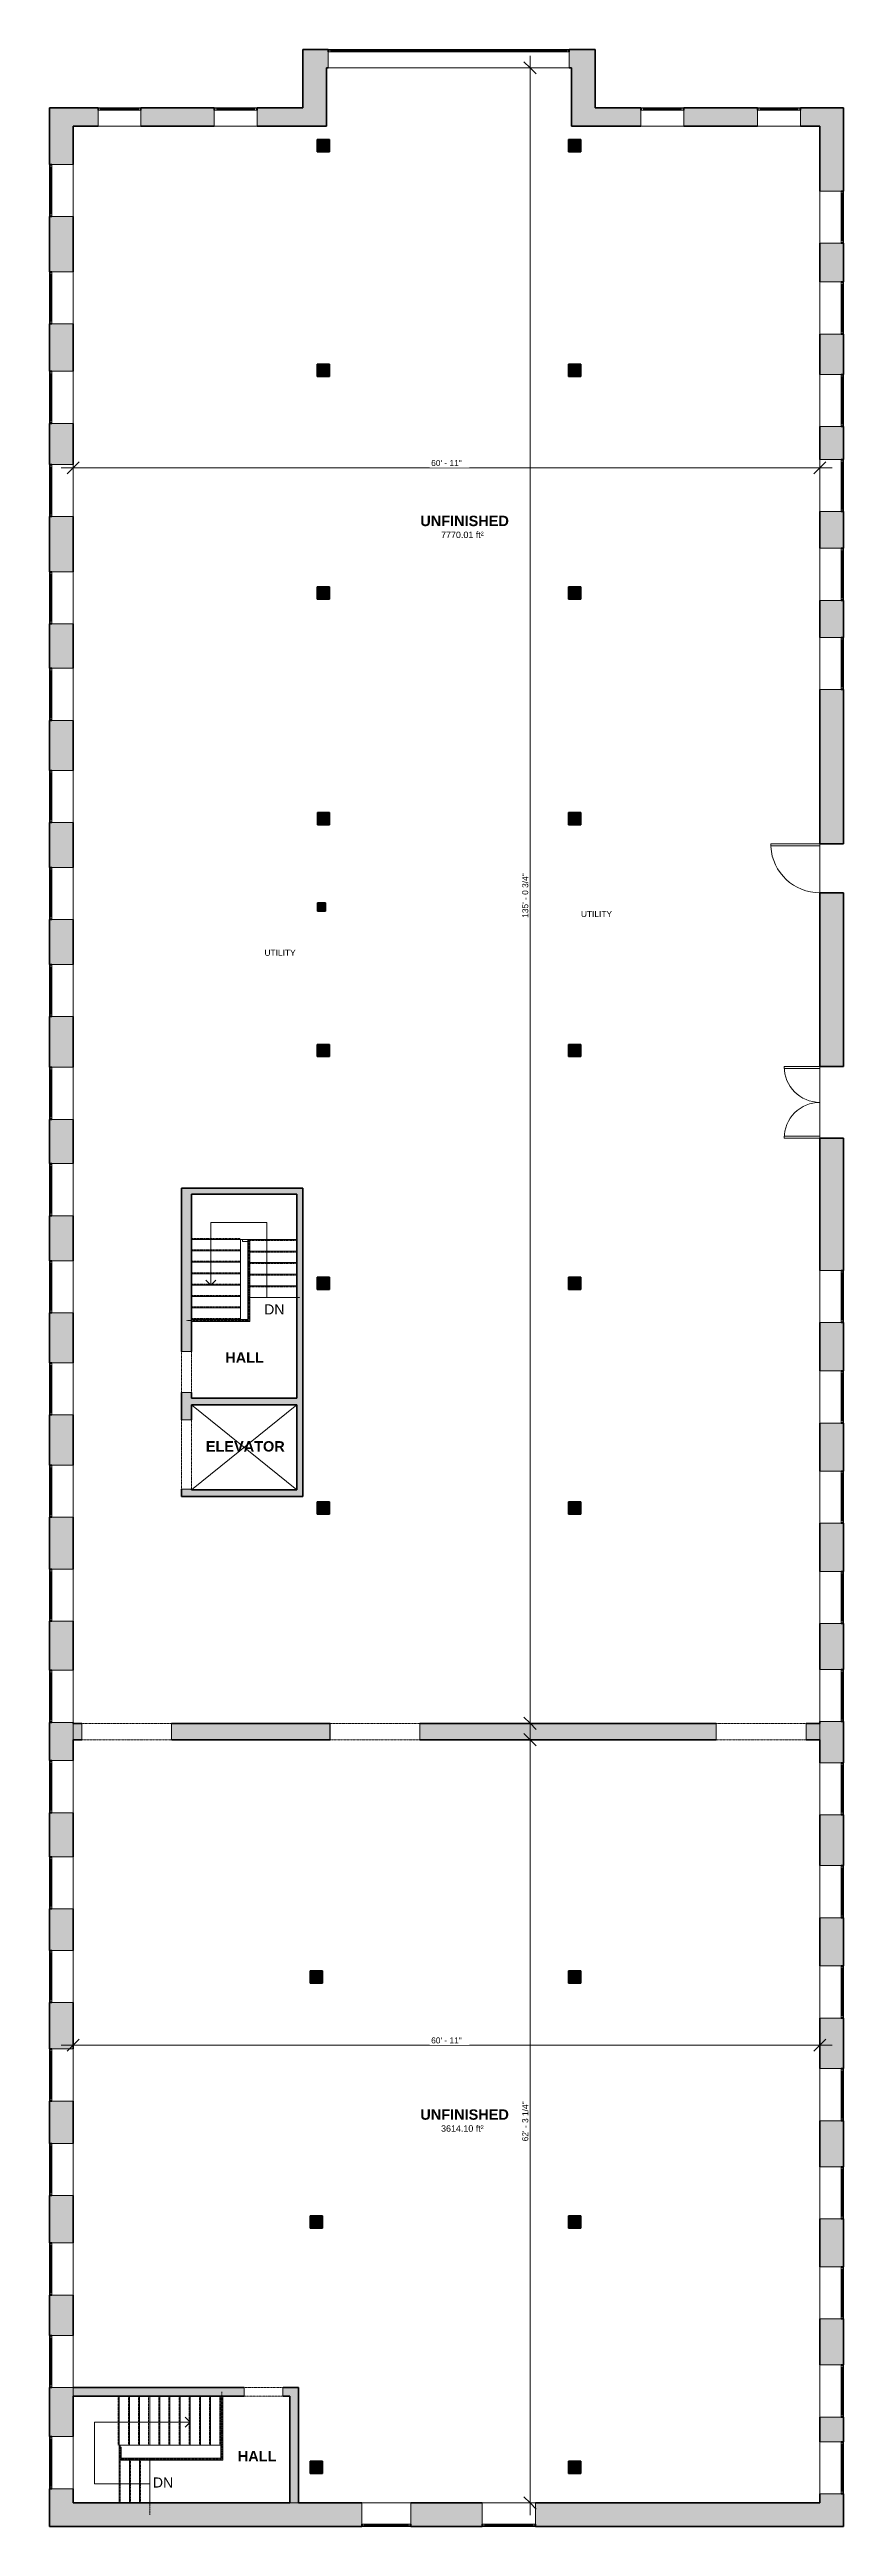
# Model space of a CAD drawing. Header units: inches. Extents: x -361 to 416, y -1192 to 1233.
import ezdxf

# ---------------------------------------------------------------- set-up
doc = ezdxf.new("R2010")
doc.units = ezdxf.units.IN
doc.header["$MEASUREMENT"] = 0
doc.linetypes.add('Dash', pattern=[0.23622, 0.11811, -0.11811])
doc.linetypes.add('Overhead', pattern=[0.15625, 0.09375, -0.0625])
for name, color, linetype, lineweight in [('A-ANNO-DIMS', 211, 'Continuous', 9), ('A-ANNO-DIMS-100', 211, 'Continuous', 9), ('A-AREA', 32, 'Continuous', 9), ('A-AREA-IDEN', 2, 'Continuous', 9), ('A-DETL-GENF', 92, 'Overhead', 9), ('A-DETL-MEDM', 33, 'Continuous', 9), ('A-DOOR', 31, 'Continuous', 9), ('A-ELEV', 130, 'Continuous', 9), ('A-FLOR', 192, 'Continuous', 9), ('A-GLAZ', 151, 'Continuous', 9), ('A-WALL', 113, 'Continuous', 9), ('A-WALL-PATT', 111, 'Continuous', 9), ('G-ANNO-TEXT', 231, 'Continuous', 9), ('S-STRS', 90, 'Continuous', 9), ('S-STRS-ANNO', 90, 'Continuous', 9), ('S-STRS-IDEN', 31, 'Continuous', 9)]:
    doc.layers.add(name, color=color, linetype=linetype, lineweight=lineweight)
doc.styles.add('Arial', font='arial.ttf', dxfattribs={"height": 9.84252})
doc.styles.add('Arial_1', font='arial.ttf', dxfattribs={"height": 5.859375})
doc.styles.add('Arial_2', font='arial.ttf', dxfattribs={"height": 6.25})
doc.styles.add('Arial_B', font='arialbd.ttf', dxfattribs={"height": 10.15625})
doc.dimstyles.new('Linear_-_1_5mm_Arial', dxfattribs={"dimscale": 12, "dimtxt": 5.978082, "dimasz": 0.984252, "dimexe": 0.984252, "dimexo": 0.656168, "dimgap": 0, "dimtad": 1, "dimrnd": 0.25, "dimzin": 1, "dimdsep": 46, "dimlunit": 4, "dimtxsty": 'Arial_1', "dimblk1": 'OBLIQUE', "dimblk2": 'OBLIQUE', "dimsah": 1, "dimcen": 0.09, "dimdle": 0.984252, "dimazin": 0, "dimtfac": 1, "dimtdec": 4, "dimtix": 1, "dimtmove": 0, "dimatfit": 3, "dimfxl": 1, "dimtvp": 1, "dimtfill": 1, "dimfrac": 2, "dimtolj": 1, "dimtzin": 0, "dimarcsym": 2})

msp = doc.modelspace()

# ---------------------------------------------------------------- texts
at = {"layer": 'A-AREA-IDEN', "attachment_point": 1}
for s, insert, char_height, width, style in [('UNFINISHED', (2.052, 776.106), 10.1562, 101.63125, 'Arial_B'), ('7770.01 ft²', (22.367, 760.485), 6.25, 52.39375, 'Arial_2'), ('HALL', (-188.866, -43.091), 10.1562, 43.87187, 'Arial_B'), ('ELEVATOR', (-207.882, -129.939), 10.1562, 89.95312, 'Arial_B'), ('UNFINISHED', (2.052, -784.128), 10.1562, 101.63125, 'Arial_B'), ('3614.10 ft²', (22.367, -799.749), 6.25, 52.39375, 'Arial_2'), ('HALL', (-176.597, -1118.601), 10.1562, 43.87187, 'Arial_B')]:
    msp.add_mtext(s, dxfattribs=dict(at, insert=insert, char_height=char_height, width=width, style=style))
at = {"layer": 'G-ANNO-TEXT', "color": 7, "char_height": 5.8594, "width": 37.24375, "attachment_point": 1, "style": 'Arial_1'}
for insert in [(159.23, 389.135), (-150.445, 351.112)]:
    msp.add_mtext('UTILITY', dxfattribs=dict(at, insert=insert))

# ---------------------------------------------------------------- blocks, each defined once
blk = doc.blocks.new('Planitar - Opening - 3_-2_ x 6_-8_-2495334-Build A 2nd Floor')
at = {"layer": 'A-DETL-GENF'}
for p, q in [((18.7, 4.3), (-19.3, 4.3)), ((-19.3, -4.2), (18.7, -4.2))]:
    blk.add_line(p, q, dxfattribs=at)
at = {"layer": 'A-DETL-MEDM'}
for p, q in [((-19.3, 4.3), (-19.3, -4.2)), ((18.7, -4.2), (18.7, 4.3))]:
    blk.add_line(p, q, dxfattribs=at)
blk = doc.blocks.new('Planitar - Opening - 7_-4_ x 6_-8-2495387-Build A 2nd Floor')
at = {"layer": 'A-DETL-GENF'}
for p, q in [((43.7, 8), (-44.3, 8)), ((-44.3, -8), (43.7, -8))]:
    blk.add_line(p, q, dxfattribs=at)
at = {"layer": 'A-DETL-MEDM'}
for p, q in [((-44.3, 8), (-44.3, -8)), ((43.7, -8), (43.7, 8))]:
    blk.add_line(p, q, dxfattribs=at)
blk = doc.blocks.new('Planitar - Opening - 3_-4_ x 6_-8_-2495620-Build A 2nd Floor')
at = {"layer": 'A-DETL-GENF'}
for p, q in [((19.7, 5), (-20.3, 5)), ((-20.3, -5), (19.7, -5))]:
    blk.add_line(p, q, dxfattribs=at)
at = {"layer": 'A-DETL-MEDM'}
for p, q in [((-20.3, 5), (-20.3, -5)), ((19.7, -5), (19.7, 5))]:
    blk.add_line(p, q, dxfattribs=at)
blk = doc.blocks.new('Planitar - Opening - 5_-8_ x 6_-8-2495663-Build A 2nd Floor')
at = {"layer": 'A-DETL-GENF'}
for p, q in [((33.7, 5), (-34.3, 5)), ((-34.3, -5), (33.7, -5))]:
    blk.add_line(p, q, dxfattribs=at)
at = {"layer": 'A-DETL-MEDM'}
for p, q in [((-34.3, 5), (-34.3, -5)), ((33.7, -5), (33.7, 5))]:
    blk.add_line(p, q, dxfattribs=at)
blk = doc.blocks.new('Planitar-Fixed - 24_ x 48_-2504264-Build A 2nd Floor')
at = {"layer": 'A-GLAZ', "lineweight": 18}
for p, q in [((-25.5, 12), (-24.8, 12)), ((-24.8, 12), (-25.5, 12)), ((-25.5, 12), (-25.5, 9.8)), ((-24.8, 12), (-24.8, 9.8)), ((-24.8, 9.8), (-24.8, 12)), ((-24.8, 11.5), (-23, 11.5)), ((-23, 11.5), (-24.8, 11.5)), ((-24.8, 11.5), (-24.8, 9.8)), ((-24.8, 9.8), (-23, 9.8)), ((-23, 11.5), (-23, 9.8)), ((-23, 9.8), (-23, 11.5)), ((23, 11.5), (23, 9.8)), ((24.8, 11.5), (23, 11.5)), ((24.8, 11.5), (23, 11.5)), ((23, 11.5), (23, 9.8)), ((23, 9.8), (24.8, 9.8)), ((24.8, 12), (24.8, 9.8)), ((25.5, 12), (24.8, 12)), ((25.5, 12), (24.8, 12)), ((24.8, 12), (24.8, 9.8)), ((24.8, 9.8), (24.8, 11.5)), ((25.5, 9.8), (25.5, 12)), ((-25.5, -11), (-24.2, -11)), ((25.5, -11), (24.2, -11))]:
    blk.add_line(p, q, dxfattribs=at)
at = {"layer": 'A-GLAZ'}
for p, q in [((25.5, 9.8), (-25.5, 9.8)), ((-25.5, 9.8), (-25.5, -11)), ((-24.8, 12), (24.8, 12)), ((-23, 11.5), (23, 11.5)), ((25.5, -11), (25.5, 9.8)), ((-25.5, -11), (25.5, -11))]:
    blk.add_line(p, q, dxfattribs=at)
at = {"layer": 'A-GLAZ', "lineweight": 25}
blk.add_line((-23, 10.6), (23, 10.6), dxfattribs=at)
blk = doc.blocks.new('Planitar-Fixed - 24_ x 48_-V1-Build A 2nd Floor')
at = {"layer": 'A-GLAZ', "lineweight": 18}
for p, q in [((-25.5, 12), (-24.8, 12)), ((-24.8, 12), (-25.5, 12)), ((-25.5, 12), (-25.5, 9.8)), ((-25.5, 9.8), (-25.5, -11)), ((-24.8, 12), (-24.8, 9.8)), ((-24.8, 9.8), (-24.8, 12)), ((-24.8, 11.5), (-23, 11.5)), ((-23, 11.5), (-24.8, 11.5)), ((-24.8, 11.5), (-24.8, 9.8)), ((-24.8, 9.8), (-23, 9.8)), ((-23, 11.5), (-23, 9.8)), ((-23, 9.8), (-23, 11.5)), ((23, 11.5), (23, 9.8)), ((24.8, 11.5), (23, 11.5)), ((24.8, 11.5), (23, 11.5)), ((23, 11.5), (23, 9.8)), ((23, 9.8), (24.8, 9.8)), ((24.8, 12), (24.8, 9.8)), ((25.5, 12), (24.8, 12)), ((25.5, 12), (24.8, 12)), ((24.8, 12), (24.8, 9.8)), ((24.8, 9.8), (24.8, 11.5)), ((25.5, 9.8), (25.5, 12)), ((-25.5, -11), (-24.2, -11)), ((-25.5, -11), (-24.2, -11)), ((25.5, -11), (24.2, -11))]:
    blk.add_line(p, q, dxfattribs=at)
at = {"layer": 'A-GLAZ'}
for p, q in [((25.5, 9.8), (-25.5, 9.8)), ((-25.5, 9.8), (-25.5, -11)), ((-24.8, 12), (24.8, 12)), ((-23, 11.5), (23, 11.5)), ((25.5, -11), (25.5, 9.8)), ((-25.5, -11), (25.5, -11))]:
    blk.add_line(p, q, dxfattribs=at)
at = {"layer": 'A-GLAZ', "lineweight": 25}
blk.add_line((-23, 10.6), (23, 10.6), dxfattribs=at)
blk = doc.blocks.new('Planitar-Fixed - 24_ x 48_-2504272-Build A 2nd Floor')
at = {"layer": 'A-GLAZ', "lineweight": 18}
for p, q in [((-21, 9.5), (-20.3, 9.5)), ((-20.3, 9.5), (-21, 9.5)), ((-21, 9.5), (-21, 7.3)), ((-20.3, 9.5), (-20.3, 7.3)), ((-20.3, 7.3), (-20.3, 9.5)), ((-20.3, 9), (-18.5, 9)), ((-18.5, 9), (-20.3, 9)), ((-20.3, 9), (-20.3, 7.3)), ((-20.3, 7.3), (-18.5, 7.3)), ((-18.5, 9), (-18.5, 7.3)), ((-18.5, 7.3), (-18.5, 9)), ((18.5, 9), (18.5, 7.3)), ((20.3, 9), (18.5, 9)), ((20.3, 9), (18.5, 9)), ((18.5, 9), (18.5, 7.3)), ((18.5, 7.3), (20.3, 7.3)), ((20.3, 9.5), (20.3, 7.3)), ((21, 9.5), (20.3, 9.5)), ((21, 9.5), (20.3, 9.5)), ((20.3, 9.5), (20.3, 7.3)), ((20.3, 7.3), (20.3, 9)), ((21, 7.3), (21, 9.5)), ((21, -8.5), (21, 7.3)), ((-21, -8.5), (-19.7, -8.5)), ((21, -8.5), (19.7, -8.5))]:
    blk.add_line(p, q, dxfattribs=at)
at = {"layer": 'A-GLAZ'}
for p, q in [((21, 7.3), (-21, 7.3)), ((-21, 7.3), (-21, -8.5)), ((-20.3, 9.5), (20.3, 9.5)), ((-18.5, 9), (18.5, 9)), ((21, -8.5), (21, 7.3)), ((-21, -8.5), (21, -8.5))]:
    blk.add_line(p, q, dxfattribs=at)
at = {"layer": 'A-GLAZ', "lineweight": 25}
blk.add_line((-18.5, 8.1), (18.5, 8.1), dxfattribs=at)
blk = doc.blocks.new('Planitar-Fixed - 24_ x 48_-V2-Build A 2nd Floor')
at = {"layer": 'A-GLAZ', "lineweight": 18}
for p, q in [((-21, 9.5), (-20.3, 9.5)), ((-20.3, 9.5), (-21, 9.5)), ((-21, 9.5), (-21, 7.3)), ((-21, 7.3), (-21, -8.5)), ((-20.3, 9.5), (-20.3, 7.3)), ((-20.3, 7.3), (-20.3, 9.5)), ((-20.3, 9), (-18.5, 9)), ((-18.5, 9), (-20.3, 9)), ((-20.3, 9), (-20.3, 7.3)), ((-20.3, 7.3), (-18.5, 7.3)), ((-18.5, 9), (-18.5, 7.3)), ((-18.5, 7.3), (-18.5, 9)), ((18.5, 9), (18.5, 7.3)), ((20.3, 9), (18.5, 9)), ((20.3, 9), (18.5, 9)), ((18.5, 9), (18.5, 7.3)), ((18.5, 7.3), (20.3, 7.3)), ((20.3, 9.5), (20.3, 7.3)), ((21, 9.5), (20.3, 9.5)), ((21, 9.5), (20.3, 9.5)), ((20.3, 9.5), (20.3, 7.3)), ((20.3, 7.3), (20.3, 9)), ((21, 7.3), (21, 9.5)), ((-21, -8.5), (-19.7, -8.5)), ((21, -8.5), (19.7, -8.5))]:
    blk.add_line(p, q, dxfattribs=at)
at = {"layer": 'A-GLAZ'}
for p, q in [((21, 7.3), (-21, 7.3)), ((-21, 7.3), (-21, -8.5)), ((-20.3, 9.5), (20.3, 9.5)), ((-18.5, 9), (18.5, 9)), ((21, -8.5), (21, 7.3)), ((-21, -8.5), (21, -8.5))]:
    blk.add_line(p, q, dxfattribs=at)
at = {"layer": 'A-GLAZ', "lineweight": 25}
blk.add_line((-18.5, 8.1), (18.5, 8.1), dxfattribs=at)
blk = doc.blocks.new('Planitar-Fixed - 24_ x 48_-2505072-Build A 2nd Floor')
at = {"layer": 'A-GLAZ'}
for p, q in [((-118, 8.5), (118, 8.5)), ((-118, -7.3), (-118, 8.5)), ((118, 8.5), (118, -7.3)), ((118, -7.3), (-118, -7.3)), ((-117.3, -9.5), (117.3, -9.5)), ((-115.5, -9), (115.5, -9))]:
    blk.add_line(p, q, dxfattribs=at)
at = {"layer": 'A-GLAZ', "lineweight": 18}
for p, q in [((-118, 8.5), (-116.7, 8.5)), ((118, 8.5), (116.7, 8.5)), ((-118, -9.5), (-118, -7.3)), ((-118, -9.5), (-117.3, -9.5)), ((-117.3, -9.5), (-118, -9.5)), ((-117.3, -9.5), (-117.3, -7.3)), ((-117.3, -7.3), (-115.5, -7.3)), ((-117.3, -9), (-117.3, -7.3)), ((-117.3, -7.3), (-117.3, -9.5)), ((-117.3, -9), (-115.5, -9)), ((-115.5, -9), (-117.3, -9)), ((-115.5, -9), (-115.5, -7.3)), ((-115.5, -7.3), (-115.5, -9)), ((115.5, -7.3), (117.3, -7.3)), ((115.5, -9), (115.5, -7.3)), ((115.5, -9), (115.5, -7.3)), ((117.3, -9), (115.5, -9)), ((117.3, -9), (115.5, -9)), ((117.3, -9.5), (117.3, -7.3)), ((117.3, -7.3), (117.3, -9)), ((117.3, -9.5), (117.3, -7.3)), ((118, -9.5), (117.3, -9.5)), ((118, -9.5), (117.3, -9.5)), ((118, -7.3), (118, -9.5))]:
    blk.add_line(p, q, dxfattribs=at)
at = {"layer": 'A-GLAZ', "lineweight": 25}
blk.add_line((-115.5, -8.1), (115.5, -8.1), dxfattribs=at)
blk = doc.blocks.new('Planitar-Fixed - 24_ x 48_-V3-Build A 2nd Floor')
at = {"layer": 'A-GLAZ', "lineweight": 18}
for p, q in [((-25.5, 12), (-24.8, 12)), ((-24.8, 12), (-25.5, 12)), ((-25.5, 12), (-25.5, 9.8)), ((-25.5, 9.8), (-25.5, -11)), ((-24.8, 12), (-24.8, 9.8)), ((-24.8, 9.8), (-24.8, 12)), ((-24.8, 11.5), (-23, 11.5)), ((-23, 11.5), (-24.8, 11.5)), ((-24.8, 11.5), (-24.8, 9.8)), ((-24.8, 9.8), (-23, 9.8)), ((-23, 11.5), (-23, 9.8)), ((-23, 9.8), (-23, 11.5)), ((23, 11.5), (23, 9.8)), ((24.8, 11.5), (23, 11.5)), ((24.8, 11.5), (23, 11.5)), ((23, 11.5), (23, 9.8)), ((23, 9.8), (24.8, 9.8)), ((24.8, 12), (24.8, 9.8)), ((25.5, 12), (24.8, 12)), ((25.5, 12), (24.8, 12)), ((24.8, 12), (24.8, 9.8)), ((24.8, 9.8), (24.8, 11.5)), ((25.5, 9.8), (25.5, 12)), ((-25.5, -11), (-24.2, -11)), ((25.5, -11), (24.2, -11))]:
    blk.add_line(p, q, dxfattribs=at)
at = {"layer": 'A-GLAZ'}
for p, q in [((25.5, 9.8), (-25.5, 9.8)), ((-25.5, 9.8), (-25.5, -11)), ((-24.8, 12), (24.8, 12)), ((-23, 11.5), (23, 11.5)), ((25.5, -11), (25.5, 9.8)), ((-25.5, -11), (25.5, -11))]:
    blk.add_line(p, q, dxfattribs=at)
at = {"layer": 'A-GLAZ', "lineweight": 25}
blk.add_line((-23, 10.6), (23, 10.6), dxfattribs=at)
blk = doc.blocks.new('Planitar-Fixed - 24_ x 48_-V4-Build A 2nd Floor')
at = {"layer": 'A-GLAZ', "lineweight": 18}
for p, q in [((-25.5, 12), (-24.8, 12)), ((-24.8, 12), (-25.5, 12)), ((-25.5, 12), (-25.5, 9.8)), ((-24.8, 12), (-24.8, 9.8)), ((-24.8, 9.8), (-24.8, 12)), ((-24.8, 11.5), (-23, 11.5)), ((-23, 11.5), (-24.8, 11.5)), ((-24.8, 11.5), (-24.8, 9.8)), ((-24.8, 9.8), (-23, 9.8)), ((-23, 11.5), (-23, 9.8)), ((-23, 9.8), (-23, 11.5)), ((23, 11.5), (23, 9.8)), ((24.8, 11.5), (23, 11.5)), ((24.8, 11.5), (23, 11.5)), ((23, 11.5), (23, 9.8)), ((23, 9.8), (24.8, 9.8)), ((24.8, 12), (24.8, 9.8)), ((25.5, 12), (24.8, 12)), ((25.5, 12), (24.8, 12)), ((24.8, 12), (24.8, 9.8)), ((24.8, 9.8), (24.8, 11.5)), ((25.5, 9.8), (25.5, 12)), ((25.5, -11), (25.5, 9.8)), ((-25.5, -11), (-24.2, -11)), ((25.5, -11), (24.2, -11))]:
    blk.add_line(p, q, dxfattribs=at)
at = {"layer": 'A-GLAZ'}
for p, q in [((25.5, 9.8), (-25.5, 9.8)), ((-25.5, 9.8), (-25.5, -11)), ((-24.8, 12), (24.8, 12)), ((-23, 11.5), (23, 11.5)), ((25.5, -11), (25.5, 9.8)), ((-25.5, -11), (25.5, -11))]:
    blk.add_line(p, q, dxfattribs=at)
at = {"layer": 'A-GLAZ', "lineweight": 25}
blk.add_line((-23, 10.6), (23, 10.6), dxfattribs=at)
blk = doc.blocks.new('Planitar-Fixed - 24_ x 48_-2504249-Build A 2nd Floor')
at = {"layer": 'A-GLAZ', "lineweight": 18}
for p, q in [((-26, 12), (-25.3, 12)), ((-25.3, 12), (-26, 12)), ((-26, 12), (-26, 9.8)), ((-26, 9.8), (-26, -11)), ((-25.3, 12), (-25.3, 9.8)), ((-25.3, 9.8), (-25.3, 12)), ((-25.3, 11.5), (-23.5, 11.5)), ((-23.5, 11.5), (-25.3, 11.5)), ((-25.3, 11.5), (-25.3, 9.8)), ((-25.3, 9.8), (-23.5, 9.8)), ((-23.5, 11.5), (-23.5, 9.8)), ((-23.5, 9.8), (-23.5, 11.5)), ((23.5, 11.5), (23.5, 9.8)), ((25.3, 11.5), (23.5, 11.5)), ((25.3, 11.5), (23.5, 11.5)), ((23.5, 11.5), (23.5, 9.8)), ((23.5, 9.8), (25.3, 9.8)), ((25.3, 12), (25.3, 9.8)), ((26, 12), (25.3, 12)), ((26, 12), (25.3, 12)), ((25.3, 12), (25.3, 9.8)), ((25.3, 9.8), (25.3, 11.5)), ((26, 9.8), (26, 12)), ((26, -11), (26, 9.8)), ((-26, -11), (-24.7, -11)), ((26, -11), (24.7, -11))]:
    blk.add_line(p, q, dxfattribs=at)
at = {"layer": 'A-GLAZ'}
for p, q in [((26, 9.8), (-26, 9.8)), ((-26, 9.8), (-26, -11)), ((-25.3, 12), (25.3, 12)), ((-23.5, 11.5), (23.5, 11.5)), ((26, -11), (26, 9.8)), ((-26, -11), (26, -11))]:
    blk.add_line(p, q, dxfattribs=at)
at = {"layer": 'A-GLAZ', "lineweight": 25}
blk.add_line((-23.5, 10.6), (23.5, 10.6), dxfattribs=at)
blk = doc.blocks.new('Planitar-Fixed - 24_ x 48_-2504173-Build A 2nd Floor')
at = {"layer": 'A-GLAZ', "lineweight": 18}
for p, q in [((-24, 12), (-23.3, 12)), ((-23.3, 12), (-24, 12)), ((-24, 12), (-24, 9.8)), ((-24, 9.8), (-24, -11)), ((-23.3, 12), (-23.3, 9.8)), ((-23.3, 9.8), (-23.3, 12)), ((-23.3, 11.5), (-21.5, 11.5)), ((-21.5, 11.5), (-23.3, 11.5)), ((-23.3, 11.5), (-23.3, 9.8)), ((-23.3, 9.8), (-21.5, 9.8)), ((-21.5, 11.5), (-21.5, 9.8)), ((-21.5, 9.8), (-21.5, 11.5)), ((21.5, 11.5), (21.5, 9.8)), ((23.3, 11.5), (21.5, 11.5)), ((23.3, 11.5), (21.5, 11.5)), ((21.5, 11.5), (21.5, 9.8)), ((21.5, 9.8), (23.3, 9.8)), ((23.3, 12), (23.3, 9.8)), ((24, 12), (23.3, 12)), ((24, 12), (23.3, 12)), ((23.3, 12), (23.3, 9.8)), ((23.3, 9.8), (23.3, 11.5)), ((24, 9.8), (24, 12)), ((24, -11), (24, 9.8)), ((-24, -11), (-22.7, -11)), ((24, -11), (22.7, -11))]:
    blk.add_line(p, q, dxfattribs=at)
at = {"layer": 'A-GLAZ'}
for p, q in [((24, 9.8), (-24, 9.8)), ((-24, 9.8), (-24, -11)), ((-23.3, 12), (23.3, 12)), ((-21.5, 11.5), (21.5, 11.5)), ((24, -11), (24, 9.8)), ((-24, -11), (24, -11))]:
    blk.add_line(p, q, dxfattribs=at)
at = {"layer": 'A-GLAZ', "lineweight": 25}
blk.add_line((-21.5, 10.6), (21.5, 10.6), dxfattribs=at)
blk = doc.blocks.new('Planitar - Single Door_Flush Panel - 4_-0_ x 6_-8_-2507009-Build A 2nd Floor')
at = {"layer": 'A-DOOR', "lineweight": 18}
for p, q in [((22, 11.5), (22, 59.5)), ((24, 59.5), (22, 59.5)), ((24, 11.5), (24, 59.5)), ((24, 11.5), (22, 11.5))]:
    blk.add_line(p, q, dxfattribs=at)
at = {"layer": 'A-DOOR'}
blk.add_arc((23.8, 11.8), 47.8, 93.138, 180.3599, dxfattribs=at)
blk = doc.blocks.new('Planitar - Double Door_Flush Panel - 5_-10_ x 6_-8_-2506477-Build A 2nd Floor')
at = {"layer": 'A-DOOR', "lineweight": 18}
for p, q in [((-35, 11.5), (-35, 46.5)), ((-35, 46.5), (-33, 46.5)), ((-33, 46.5), (-33, 11.5)), ((35, 46.5), (33, 46.5)), ((33, 46.5), (33, 11.5)), ((35, 11.5), (35, 46.5)), ((-33, 11.5), (-35, 11.5)), ((33, 11.5), (35, 11.5))]:
    blk.add_line(p, q, dxfattribs=at)
at = {"layer": 'A-DOOR'}
for centre, start, end in [((-35, 11.5), 0, 90), ((35, 11.5), 90, 180)]:
    blk.add_arc(centre, 35, start, end, dxfattribs=at)
blk = doc.blocks.new('DIMBLOCK1-Build A 2nd Floor')
at = {"layer": 'A-ANNO-DIMS-100'}
for p, q in [((109.9, 1214.5), (97.6, 1214.5)), ((109.5, 1226.3), (109.5, -418.1)), ((109.5, 1214.5), (109.9, 1214.5)), ((109.9, -406.2), (97.6, -406.2)), ((109.5, -406.2), (109.9, -406.2))]:
    blk.add_line(p, q, dxfattribs=at)
at = {"layer": 'A-ANNO-DIMS-100', "lineweight": 35}
for p, q in [((109.5, 1214.5), (103.5, 1220.4)), ((109.5, 1214.5), (115.4, 1208.6)), ((109.5, -406.2), (103.5, -400.3)), ((109.5, -406.2), (115.4, -412.1))]:
    blk.add_line(p, q, dxfattribs=at)
at = {"layer": 'A-ANNO-DIMS-100', "color": 0, "insert": (101.8, 382.4), "char_height": 5.859, "width": 52.202, "attachment_point": 1, "rotation": 90, "line_spacing_factor": 0.941778, "style": 'Arial_1', "bg_fill": 3, "box_fill_scale": 1.25, "bg_fill_color": 256, "bg_fill_true_color": 13158600, "bg_fill_transparency": 0}
blk.add_mtext('135\' - 0 3/4"', dxfattribs=at)
blk = doc.blocks.new('_Oblique')
at = {"color": 0, "linetype": 'ByBlock', "lineweight": -2}
blk.add_line((-0.5, -0.5), (0.5, 0.5), dxfattribs=at)
blk = doc.blocks.new('DIMBLOCK2-Build A 2nd Floor')
at = {"layer": 'A-ANNO-DIMS-100', "lineweight": 35}
for p, q in [((-337.8, 822.9), (-331.9, 828.9)), ((393.2, 822.9), (399.1, 828.9)), ((-337.8, 822.9), (-343.7, 817)), ((393.2, 822.9), (387.3, 817))]:
    blk.add_line(p, q, dxfattribs=at)
at = {"layer": 'A-ANNO-DIMS-100'}
for p, q in [((-349.6, 822.9), (405, 822.9)), ((-337.8, 823.4), (-337.8, 811.1)), ((-337.8, 822.9), (-337.8, 823.4)), ((393.2, 823.4), (393.2, 811.1)), ((393.2, 822.9), (393.2, 823.4))]:
    blk.add_line(p, q, dxfattribs=at)
at = {"layer": 'A-ANNO-DIMS-100', "color": 0, "insert": (12.7, 830.6), "char_height": 5.86, "width": 35.868, "attachment_point": 1, "line_spacing_factor": 0.941778, "style": 'Arial_1', "bg_fill": 3, "box_fill_scale": 1.25, "bg_fill_color": 256, "bg_fill_true_color": 13158600, "bg_fill_transparency": 0}
blk.add_mtext('60\' - 11"', dxfattribs=at)
blk = doc.blocks.new('DIMBLOCK3-Build A 2nd Floor')
at = {"layer": 'A-ANNO-DIMS-100'}
for p, q in [((109.5, -1181.3), (109.5, -410.4)), ((109, -422.2), (121.3, -422.2)), ((109.5, -422.2), (109, -422.2)), ((109, -1169.5), (121.3, -1169.5)), ((109.5, -1169.5), (109, -1169.5))]:
    blk.add_line(p, q, dxfattribs=at)
at = {"layer": 'A-ANNO-DIMS-100', "lineweight": 35}
for p, q in [((109.5, -422.2), (103.5, -416.3)), ((109.5, -422.2), (115.4, -428.1)), ((109.5, -1169.5), (103.5, -1163.6)), ((109.5, -1169.5), (115.4, -1175.4))]:
    blk.add_line(p, q, dxfattribs=at)
at = {"layer": 'A-ANNO-DIMS-100', "color": 0, "insert": (101.8, -815.4), "char_height": 5.859, "width": 46.795, "attachment_point": 1, "rotation": 90, "line_spacing_factor": 0.941778, "style": 'Arial_1', "bg_fill": 3, "box_fill_scale": 1.25, "bg_fill_color": 256, "bg_fill_true_color": 13158600, "bg_fill_transparency": 0}
blk.add_mtext('62\' - 3 1/4"', dxfattribs=at)
blk = doc.blocks.new('DIMBLOCK4-Build A 2nd Floor')
at = {"layer": 'A-ANNO-DIMS-100'}
for p, q in [((-349.6, -721.4), (405, -721.4)), ((-337.8, -720.9), (-337.8, -733.2)), ((-337.8, -721.4), (-337.8, -720.9)), ((393.2, -720.9), (393.2, -733.2)), ((393.2, -721.4), (393.2, -720.9))]:
    blk.add_line(p, q, dxfattribs=at)
at = {"layer": 'A-ANNO-DIMS-100', "lineweight": 35}
for p, q in [((-337.8, -721.4), (-343.7, -727.3)), ((-337.8, -721.4), (-331.9, -715.4)), ((393.2, -721.4), (387.3, -727.3)), ((393.2, -721.4), (399.1, -715.4))]:
    blk.add_line(p, q, dxfattribs=at)
at = {"layer": 'A-ANNO-DIMS-100', "color": 0, "insert": (12.7, -713.7), "char_height": 5.86, "width": 35.868, "attachment_point": 1, "line_spacing_factor": 0.941778, "style": 'Arial_1', "bg_fill": 3, "box_fill_scale": 1.25, "bg_fill_color": 256, "bg_fill_true_color": 13158600, "bg_fill_transparency": 0}
blk.add_mtext('60\' - 11"', dxfattribs=at)

# ---------------------------------------------------------------- hatches: boundary and pattern name
at = {"layer": 'A-WALL'}
for points in [[(-86.814, 1132.507), (-86.814, 1144.507), (-98.814, 1144.507), (-98.814, 1132.507)], [(159.186, 1132.507), (159.186, 1144.507), (147.186, 1144.507), (147.186, 1132.507)], [(-86.814, 912.507), (-86.814, 924.507), (-98.814, 924.507), (-98.814, 912.507)], [(159.186, 912.507), (159.186, 924.507), (147.186, 924.507), (147.186, 912.507)], [(-86.814, 694.507), (-86.814, 706.507), (-98.814, 706.507), (-98.814, 694.507)], [(159.186, 694.507), (159.186, 706.507), (147.186, 706.507), (147.186, 694.507)], [(-86.814, 473.507), (-86.814, 485.507), (-98.689, 485.507), (-98.689, 473.507)], [(159.186, 473.507), (159.186, 485.507), (147.186, 485.507), (147.186, 473.507)], [(-90.689, 389.007), (-90.689, 397.007), (-98.689, 397.007), (-98.689, 389.007)], [(-86.814, 246.507), (-86.814, 258.507), (-98.814, 258.507), (-98.814, 246.507)], [(159.186, 246.507), (159.186, 258.507), (147.186, 258.507), (147.186, 246.507)], [(-86.814, 18.507), (-86.814, 30.507), (-98.814, 30.507), (-98.814, 18.507)], [(159.186, 18.507), (159.186, 30.507), (147.186, 30.507), (147.186, 18.507)], [(-86.814, -201.493), (-86.814, -189.493), (-98.814, -189.493), (-98.814, -201.493)], [(159.186, -201.493), (159.186, -189.493), (147.186, -189.493), (147.186, -201.493)], [(-93.814, -660.493), (-93.814, -648.493), (-105.814, -648.493), (-105.814, -660.493)], [(159.186, -660.493), (159.186, -648.493), (147.186, -648.493), (147.186, -660.493)], [(-93.814, -900.493), (-93.814, -888.493), (-105.814, -888.493), (-105.814, -900.493)], [(159.186, -900.493), (159.186, -888.493), (147.186, -888.493), (147.186, -900.493)], [(-93.814, -1140.493), (-93.814, -1128.493), (-105.814, -1128.493), (-105.814, -1140.493)], [(159.186, -1140.493), (159.186, -1128.493), (147.186, -1128.493), (147.186, -1140.493)]]:
    msp.add_hatch(color=8, dxfattribs=at).paths.add_polyline_path(points, flags=0)
at = {"layer": 'A-WALL-PATT', "transparency": 33554560}
for points in [[(-89.814, 1175.507), (-89.814, 1232.507), (-112.814, 1232.507), (-112.814, 1175.507)], [(150.186, 1157.507), (173.186, 1157.507), (173.186, 1232.507), (150.186, 1232.507), (150.186, 1214.507)], [(-118.814, 111.757), (-112.814, 111.757), (-112.814, 117.757), (-231.814, 117.757), (-231.814, 111.757), (-189.822, 111.757)], [(-112.814, -184.243), (-112.814, 111.757), (-118.814, 111.757), (-118.814, -184.243)], [(-118.814, -94.493), (-118.814, -87.993), (-221.814, -87.993), (-221.814, -94.493), (-189.822, -94.493)], [(-118.814, -184.243), (-118.814, -177.743), (-231.814, -177.743), (-231.814, -184.243), (-189.822, -184.243)], [(-117.064, -1169.493), (-117.064, -1056.493), (-125.564, -1056.493), (-125.564, -1169.493)]]:
    msp.add_hatch(color=8, dxfattribs=at).paths.add_polyline_path(points, flags=0)
h = msp.add_hatch(color=8, dxfattribs=at)
h.paths.add_polyline_path([(150.186, 1214.507), (150.186, 1232.507), (147.904, 1232.507), (147.904, 1214.507)], flags=0)
h.paths.add_polyline_path([(-89.814, 1214.507), (-88.096, 1214.507), (-88.096, 1232.507), (-89.814, 1232.507), (-89.814, 1230.275)], flags=0)
h = msp.add_hatch(color=8, dxfattribs=at)
h.paths.add_polyline_path([(-89.814, 1157.507), (-89.814, 1175.507), (-157.73, 1175.507), (-157.73, 1157.507)], flags=0)
h.paths.add_polyline_path([(-199.73, 1157.507), (-199.73, 1175.507), (-271.34, 1175.507), (-271.34, 1157.507)], flags=0)
h.paths.add_polyline_path([(-360.814, 1157.507), (-313.34, 1157.507), (-313.34, 1175.507), (-360.814, 1175.507)], flags=0)
h = msp.add_hatch(color=8, dxfattribs=at)
h.paths.add_polyline_path([(416.186, 1157.507), (416.186, 1175.507), (374.063, 1175.507), (374.063, 1157.507), (393.186, 1157.507)], flags=0)
h.paths.add_polyline_path([(332.063, 1157.507), (332.063, 1175.507), (259.936, 1175.507), (259.936, 1157.507)], flags=0)
h.paths.add_polyline_path([(217.936, 1157.507), (217.936, 1175.507), (173.186, 1175.507), (173.186, 1157.507)], flags=0)
h = msp.add_hatch(color=8, dxfattribs=at)
h.paths.add_polyline_path([(-358.581, -1169.493), (-337.814, -1169.493), (-337.814, -1155.493), (-360.814, -1155.493), (-360.814, -1169.493)], flags=0)
h.paths.add_polyline_path([(-337.814, -1104.493), (-337.814, -1056.493), (-360.814, -1056.493), (-360.814, -1104.493), (-358.581, -1104.493)], flags=0)
h.paths.add_polyline_path([(-360.814, -1005.493), (-337.814, -1005.493), (-337.814, -965.93), (-360.814, -965.93), (-360.814, -985.48)], flags=0)
h.paths.add_polyline_path([(-337.814, -914.93), (-337.814, -868.493), (-360.814, -868.493), (-360.814, -914.93), (-358.581, -914.93)], flags=0)
h.paths.add_polyline_path([(-337.814, -817.493), (-337.814, -775.993), (-360.814, -775.993), (-360.814, -817.493), (-358.581, -817.493)], flags=0)
h.paths.add_polyline_path([(-337.814, -724.993), (-337.814, -679.493), (-360.814, -679.493), (-360.814, -724.993), (-358.581, -724.993)], flags=0)
h.paths.add_polyline_path([(-337.814, -628.493), (-337.814, -587.743), (-360.814, -587.743), (-360.814, -628.493), (-358.581, -628.493)], flags=0)
h.paths.add_polyline_path([(-337.814, -536.743), (-337.814, -493.743), (-360.814, -493.743), (-360.814, -536.743), (-358.581, -536.743)], flags=0)
h.paths.add_polyline_path([(-337.814, -442.743), (-337.814, -405.243), (-360.814, -405.243), (-360.814, -442.743), (-358.581, -442.743)], flags=0)
h.paths.add_polyline_path([(-358.581, -354.243), (-337.814, -354.243), (-337.814, -306.279), (-360.814, -306.279), (-360.814, -354.243)], flags=0)
h.paths.add_polyline_path([(-337.814, -255.279), (-337.814, -204.493), (-360.814, -204.493), (-360.814, -255.279), (-358.581, -255.279)], flags=0)
h.paths.add_polyline_path([(-337.814, -153.493), (-337.814, -104.243), (-360.814, -104.243), (-360.814, -153.493), (-358.581, -153.493)], flags=0)
h.paths.add_polyline_path([(-337.814, -53.243), (-337.814, -4.243), (-360.814, -4.243), (-360.814, -53.243), (-358.581, -53.243)], flags=0)
h.paths.add_polyline_path([(-337.814, 46.757), (-337.814, 90.757), (-360.814, 90.757), (-360.814, 46.757), (-358.581, 46.757)], flags=0)
h.paths.add_polyline_path([(-360.814, 141.757), (-337.814, 141.757), (-337.814, 185.132), (-360.814, 185.132)], flags=0)
h.paths.add_polyline_path([(-358.581, 236.132), (-337.814, 236.132), (-337.814, 285.757), (-360.814, 285.757), (-360.814, 236.132)], flags=0)
h.paths.add_polyline_path([(-358.581, 336.757), (-337.814, 336.757), (-337.814, 380.757), (-360.814, 380.757), (-360.814, 336.757)], flags=0)
h.paths.add_polyline_path([(-360.814, 431.757), (-337.814, 431.757), (-337.814, 475.757), (-360.814, 475.757)], flags=0)
h.paths.add_polyline_path([(-337.814, 526.757), (-337.814, 575.757), (-360.814, 575.757), (-360.814, 526.757), (-358.581, 526.757)], flags=0)
h.paths.add_polyline_path([(-337.814, 626.757), (-337.814, 670.257), (-360.814, 670.257), (-360.814, 626.757), (-358.581, 626.757)], flags=0)
h.paths.add_polyline_path([(-360.814, 721.257), (-337.814, 721.257), (-337.814, 775.257), (-360.814, 775.257)], flags=0)
h.paths.add_polyline_path([(-358.581, 826.257), (-337.814, 826.257), (-337.814, 866.507), (-360.814, 866.507), (-360.814, 826.257)], flags=0)
h.paths.add_polyline_path([(-358.581, 917.507), (-337.814, 917.507), (-337.814, 964.007), (-360.814, 964.007), (-360.814, 917.507)], flags=0)
h.paths.add_polyline_path([(-337.814, 1015.007), (-337.814, 1069.007), (-360.814, 1069.007), (-360.814, 1015.007), (-358.581, 1015.007)], flags=0)
h.paths.add_polyline_path([(-358.581, 1120.007), (-337.814, 1120.007), (-337.814, 1157.507), (-360.814, 1157.507), (-360.814, 1120.007)], flags=0)
h = msp.add_hatch(color=8, dxfattribs=at)
h.paths.add_polyline_path([(413.954, -1169.493), (416.186, -1169.493), (416.186, -1160.493), (393.186, -1160.493), (393.186, -1169.493)], flags=0)
h.paths.add_polyline_path([(413.954, -1109.493), (416.186, -1109.493), (416.186, -1085.368), (393.186, -1085.368), (393.186, -1109.493)], flags=0)
h.paths.add_polyline_path([(413.954, -1034.368), (416.186, -1034.368), (416.186, -989.368), (393.186, -989.368), (393.186, -1034.368)], flags=0)
h.paths.add_polyline_path([(413.954, -938.368), (416.186, -938.368), (416.186, -891.243), (393.186, -891.243), (393.186, -938.368)], flags=0)
h.paths.add_polyline_path([(393.186, -840.243), (416.186, -840.243), (416.186, -795.243), (393.186, -795.243), (393.186, -817.69)], flags=0)
h.paths.add_polyline_path([(393.186, -744.243), (416.186, -744.243), (416.186, -694.743), (393.186, -694.743)], flags=0)
h.paths.add_polyline_path([(413.954, -643.743), (416.186, -643.743), (416.186, -596.493), (393.186, -596.493), (393.186, -643.743)], flags=0)
h.paths.add_polyline_path([(413.954, -545.493), (416.186, -545.493), (416.186, -495.743), (393.186, -495.743), (393.186, -545.493)], flags=0)
h.paths.add_polyline_path([(413.954, -444.743), (416.186, -444.743), (416.186, -404.493), (393.186, -404.493), (393.186, -444.743)], flags=0)
h.paths.add_polyline_path([(413.954, -353.493), (416.186, -353.493), (416.186, -308.493), (393.186, -308.493), (393.186, -353.493)], flags=0)
h.paths.add_polyline_path([(393.186, -257.493), (416.186, -257.493), (416.186, -210.243), (393.186, -210.243)], flags=0)
h.paths.add_polyline_path([(416.186, -159.243), (416.186, -112.243), (393.186, -112.243), (393.186, -159.243), (413.954, -159.243)], flags=0)
h.paths.add_polyline_path([(416.186, -61.243), (416.186, -13.743), (393.186, -13.743), (393.186, -61.243), (413.954, -61.243)], flags=0)
h.paths.add_polyline_path([(416.186, 37.257), (416.186, 166.757), (393.186, 166.757), (393.186, 37.257), (413.954, 37.257)], flags=0)
h.paths.add_polyline_path([(416.186, 236.757), (416.186, 407.007), (393.186, 407.007), (393.186, 236.757)], flags=0)
h.paths.add_polyline_path([(393.186, 455.007), (416.186, 455.007), (416.186, 606.007), (393.186, 606.007)], flags=0)
h.paths.add_polyline_path([(416.186, 657.007), (416.186, 693.257), (393.186, 693.257), (393.186, 657.007), (413.954, 657.007)], flags=0)
h.paths.add_polyline_path([(413.954, 744.257), (416.186, 744.257), (416.186, 780.132), (393.186, 780.132), (393.186, 744.257)], flags=0)
h.paths.add_polyline_path([(416.186, 831.132), (416.186, 863.507), (393.186, 863.507), (393.186, 831.132), (413.954, 831.132)], flags=0)
h.paths.add_polyline_path([(413.954, 914.507), (416.186, 914.507), (416.186, 954.007), (393.186, 954.007), (393.186, 914.507)], flags=0)
h.paths.add_polyline_path([(416.186, 1005.007), (416.186, 1043.007), (393.186, 1043.007), (393.186, 1005.007), (413.954, 1005.007)], flags=0)
h.paths.add_polyline_path([(416.186, 1094.007), (416.186, 1157.507), (393.186, 1157.507), (393.186, 1094.007), (413.954, 1094.007)], flags=0)
h = msp.add_hatch(color=8, dxfattribs=at)
h.paths.add_polyline_path([(-231.814, -177.743), (-221.814, -177.743), (-221.814, -176.993), (-231.814, -176.993)], flags=0)
h.paths.add_polyline_path([(-221.814, -108.993), (-221.814, -82.243), (-231.814, -82.243), (-231.814, -108.993)], flags=0)
h.paths.add_polyline_path([(-221.814, -42.243), (-221.814, 111.757), (-231.814, 111.757), (-231.814, -42.243)], flags=0)
h = msp.add_hatch(color=8, dxfattribs=at)
h.paths.add_polyline_path([(393.186, -422.243), (393.186, -406.243), (379.686, -406.243), (379.686, -422.243)], flags=0)
h.paths.add_polyline_path([(245.195, -422.243), (291.686, -422.243), (291.686, -406.243), (1.686, -406.243), (1.686, -422.243), (27.686, -422.243)], flags=0)
h.paths.add_polyline_path([(-86.314, -422.243), (-86.314, -406.243), (-241.314, -406.243), (-241.314, -422.243), (-189.822, -422.243)], flags=0)
h.paths.add_polyline_path([(-337.814, -422.243), (-329.314, -422.243), (-329.314, -406.243), (-337.814, -406.243)], flags=0)
h = msp.add_hatch(color=8, dxfattribs=at)
h.paths.add_polyline_path([(-132.314, -1064.993), (-125.564, -1064.993), (-125.564, -1056.493), (-132.314, -1056.493)], flags=0)
h.paths.add_polyline_path([(-170.314, -1064.993), (-170.314, -1056.493), (-337.814, -1056.493), (-337.814, -1064.993), (-189.822, -1064.993)], flags=0)
h = msp.add_hatch(color=8, dxfattribs=at)
h.paths.add_polyline_path([(416.186, -1192.493), (416.186, -1169.493), (114.686, -1169.493), (114.686, -1192.493), (245.195, -1192.493)], flags=0)
h.paths.add_polyline_path([(62.686, -1192.493), (62.686, -1169.493), (-7.314, -1169.493), (-7.314, -1192.493), (27.686, -1192.493)], flags=0)
h.paths.add_polyline_path([(-55.314, -1192.493), (-55.314, -1169.493), (-360.814, -1169.493), (-360.814, -1192.493), (-189.822, -1192.493)], flags=0)

# ---------------------------------------------------------------- linework, layer by layer
at = {"layer": 'A-AREA', "linetype": 'Dash'}
for p, q in [((-165.814, 67.536), (-173.814, 67.536)), ((-173.814, 67.536), (-173.814, -10.694)), ((-165.814, 67.306), (-165.814, 67.536)), ((-165.814, 39.214), (-165.814, 67.306)), ((-165.814, 10.866), (-165.814, 39.214)), ((-165.814, 9.756), (-165.814, 10.866)), ((-165.814, 10.866), (-164.814, 10.866)), ((-165.814, -11.694), (-165.814, 9.756)), ((-164.814, 10.866), (-118.814, 10.866)), ((-118.814, 10.866), (-115.844, 10.866)), ((-226.814, -11.694), (-221.814, -11.694)), ((-221.814, -11.694), (-165.814, -11.694)), ((-173.814, -10.694), (-173.814, -11.694)), ((-192.198, -1060.743), (-192.198, -1064.993)), ((-192.198, -1064.993), (-192.198, -1126.493)), ((-291.668, -1126.493), (-291.668, -1112.993)), ((-291.668, -1112.993), (-193.198, -1112.993)), ((-193.198, -1112.993), (-192.198, -1112.993)), ((-285.605, -1126.493), (-291.668, -1126.493)), ((-192.198, -1126.493), (-285.605, -1126.493)), ((-262.827, -1126.493), (-262.827, -1127.493)), ((-262.827, -1127.493), (-262.827, -1169.493)), ((-262.827, -1169.493), (-262.827, -1180.993))]:
    msp.add_line(p, q, dxfattribs=at)
at = {"layer": 'A-ELEV'}
for p, q in [((-221.814, -94.493), (-118.814, -177.743)), ((-118.814, -94.493), (-221.814, -177.743))]:
    msp.add_line(p, q, dxfattribs=at)
at = {"layer": 'A-FLOR'}
for p, q in [((393.186, 166.757), (393.186, 455.007)), ((-118.814, 10.866), (-166.814, 10.866)), ((-166.814, 10.866), (-166.814, -10.694)), ((-337.814, -406.243), (-337.814, -422.243)), ((393.186, -422.243), (393.186, -406.243)), ((-337.814, -1005.493), (-337.814, -1064.993)), ((-262.827, -1125.493), (-262.827, -1169.493)), ((-125.564, -1169.493), (-117.064, -1169.493))]:
    msp.add_line(p, q, dxfattribs=at)
at = {"layer": 'A-WALL', "lineweight": 35}
for p, q in [((-88.096, 1232.507), (-112.814, 1232.507)), ((-112.814, 1232.507), (-112.814, 1175.507)), ((-89.814, 1157.507), (-89.814, 1214.507)), ((-89.814, 1214.507), (-88.096, 1214.507)), ((-88.096, 1230.275), (-88.096, 1232.507)), ((147.904, 1232.507), (147.904, 1230.275)), ((173.186, 1232.507), (147.904, 1232.507)), ((147.904, 1214.507), (150.186, 1214.507)), ((150.186, 1214.507), (150.186, 1157.507)), ((173.186, 1175.507), (173.186, 1232.507)), ((-360.814, 1175.507), (-360.814, 1120.007)), ((-313.34, 1175.507), (-360.814, 1175.507)), ((-313.34, 1173.275), (-313.34, 1175.507)), ((-199.73, 1175.507), (-271.34, 1175.507)), ((-271.34, 1175.507), (-271.34, 1173.275)), ((-199.73, 1173.275), (-199.73, 1175.507)), ((-112.814, 1175.507), (-157.73, 1175.507)), ((-157.73, 1175.507), (-157.73, 1173.275)), ((217.936, 1175.507), (173.186, 1175.507)), ((217.936, 1173.275), (217.936, 1175.507)), ((332.063, 1175.507), (259.936, 1175.507)), ((259.936, 1175.507), (259.936, 1173.275)), ((332.063, 1173.275), (332.063, 1175.507)), ((416.186, 1175.507), (374.063, 1175.507)), ((374.063, 1175.507), (374.063, 1173.275)), ((416.186, 1094.007), (416.186, 1175.507)), ((-337.814, 1120.007), (-337.814, 1157.507)), ((-337.814, 1157.507), (-313.34, 1157.507)), ((-271.34, 1157.507), (-199.73, 1157.507)), ((-157.73, 1157.507), (-89.814, 1157.507)), ((-86.814, 1144.507), (-98.814, 1144.507)), ((-98.814, 1144.507), (-98.814, 1132.507)), ((-86.814, 1132.507), (-86.814, 1144.507)), ((159.186, 1144.507), (147.186, 1144.507)), ((147.186, 1144.507), (147.186, 1132.507)), ((150.186, 1157.507), (217.936, 1157.507)), ((159.186, 1132.507), (159.186, 1144.507)), ((259.936, 1157.507), (332.063, 1157.507)), ((374.063, 1157.507), (393.186, 1157.507)), ((393.186, 1157.507), (393.186, 1094.007)), ((-360.814, 1120.007), (-358.581, 1120.007)), ((-98.814, 1132.507), (-86.814, 1132.507)), ((147.186, 1132.507), (159.186, 1132.507)), ((413.954, 1094.007), (416.186, 1094.007)), ((-358.581, 1069.007), (-360.814, 1069.007)), ((-360.814, 1069.007), (-360.814, 1015.007)), ((-337.814, 1015.007), (-337.814, 1069.007)), ((393.186, 1043.007), (393.186, 1005.007)), ((416.186, 1043.007), (413.954, 1043.007)), ((416.186, 1005.007), (416.186, 1043.007)), ((-360.814, 1015.007), (-358.581, 1015.007)), ((413.954, 1005.007), (416.186, 1005.007)), ((-358.581, 964.007), (-360.814, 964.007)), ((-360.814, 964.007), (-360.814, 917.507)), ((-337.814, 917.507), (-337.814, 964.007)), ((393.186, 954.007), (393.186, 914.507)), ((416.186, 954.007), (413.954, 954.007)), ((416.186, 914.507), (416.186, 954.007)), ((-86.814, 924.507), (-98.814, 924.507)), ((-98.814, 924.507), (-98.814, 912.507)), ((-86.814, 912.507), (-86.814, 924.507)), ((159.186, 924.507), (147.186, 924.507)), ((147.186, 924.507), (147.186, 912.507)), ((159.186, 912.507), (159.186, 924.507)), ((-360.814, 917.507), (-358.581, 917.507)), ((-98.814, 912.507), (-86.814, 912.507)), ((147.186, 912.507), (159.186, 912.507)), ((413.954, 914.507), (416.186, 914.507)), ((-358.581, 866.507), (-360.814, 866.507)), ((-360.814, 866.507), (-360.814, 826.257)), ((-337.814, 826.257), (-337.814, 866.507)), ((393.186, 863.507), (393.186, 831.132)), ((416.186, 863.507), (413.954, 863.507)), ((416.186, 831.132), (416.186, 863.507)), ((-360.814, 826.257), (-358.581, 826.257)), ((413.954, 831.132), (416.186, 831.132)), ((393.186, 780.132), (393.186, 744.257)), ((416.186, 780.132), (413.954, 780.132)), ((416.186, 744.257), (416.186, 780.132)), ((-358.581, 775.257), (-360.814, 775.257)), ((-360.814, 775.257), (-360.814, 721.257)), ((-337.814, 721.257), (-337.814, 775.257)), ((413.954, 744.257), (416.186, 744.257)), ((-360.814, 721.257), (-358.581, 721.257)), ((-86.814, 706.507), (-98.814, 706.507)), ((-98.814, 706.507), (-98.814, 694.507)), ((-86.814, 694.507), (-86.814, 706.507)), ((159.186, 706.507), (147.186, 706.507)), ((147.186, 706.507), (147.186, 694.507)), ((159.186, 694.507), (159.186, 706.507)), ((-98.814, 694.507), (-86.814, 694.507)), ((147.186, 694.507), (159.186, 694.507)), ((393.186, 693.257), (393.186, 657.007)), ((416.186, 693.257), (413.954, 693.257)), ((416.186, 657.007), (416.186, 693.257)), ((-358.581, 670.257), (-360.814, 670.257)), ((-360.814, 670.257), (-360.814, 626.757)), ((-337.814, 626.757), (-337.814, 670.257)), ((413.954, 657.007), (416.186, 657.007)), ((-360.814, 626.757), (-358.581, 626.757)), ((393.186, 606.007), (393.186, 455.007)), ((416.186, 606.007), (413.954, 606.007)), ((416.186, 455.007), (416.186, 606.007)), ((-358.581, 575.757), (-360.814, 575.757)), ((-360.814, 575.757), (-360.814, 526.757)), ((-337.814, 526.757), (-337.814, 575.757)), ((-360.814, 526.757), (-358.581, 526.757)), ((-86.814, 485.507), (-98.689, 485.507)), ((-98.689, 485.507), (-98.689, 473.507)), ((-86.814, 473.507), (-86.814, 485.507)), ((159.186, 485.507), (147.186, 485.507)), ((147.186, 485.507), (147.186, 473.507)), ((159.186, 473.507), (159.186, 485.507)), ((-358.581, 475.757), (-360.814, 475.757)), ((-360.814, 475.757), (-360.814, 431.757)), ((-337.814, 431.757), (-337.814, 475.757)), ((-98.689, 473.507), (-86.814, 473.507)), ((147.186, 473.507), (159.186, 473.507)), ((393.186, 455.007), (416.186, 455.007)), ((-360.814, 431.757), (-358.581, 431.757)), ((-90.689, 397.007), (-98.689, 397.007)), ((-98.689, 397.007), (-98.689, 389.007)), ((-98.689, 389.007), (-90.689, 389.007)), ((-90.689, 389.007), (-90.689, 397.007)), ((393.186, 407.007), (393.186, 236.757)), ((416.186, 407.007), (393.186, 407.007)), ((416.186, 236.757), (416.186, 407.007)), ((-358.581, 380.757), (-360.814, 380.757)), ((-360.814, 380.757), (-360.814, 336.757)), ((-337.814, 336.757), (-337.814, 380.757)), ((-360.814, 336.757), (-358.581, 336.757)), ((-358.581, 285.757), (-360.814, 285.757)), ((-360.814, 285.757), (-360.814, 236.132)), ((-337.814, 236.132), (-337.814, 285.757)), ((-86.814, 258.507), (-98.814, 258.507)), ((-98.814, 258.507), (-98.814, 246.507)), ((-98.814, 246.507), (-86.814, 246.507)), ((-86.814, 246.507), (-86.814, 258.507)), ((159.186, 258.507), (147.186, 258.507)), ((147.186, 258.507), (147.186, 246.507)), ((147.186, 246.507), (159.186, 246.507)), ((159.186, 246.507), (159.186, 258.507)), ((-360.814, 236.132), (-358.581, 236.132)), ((393.186, 236.757), (416.186, 236.757)), ((-358.581, 185.132), (-360.814, 185.132)), ((-360.814, 185.132), (-360.814, 141.757)), ((-337.814, 141.757), (-337.814, 185.132)), ((393.186, 166.757), (393.186, 37.257)), ((416.186, 166.757), (393.186, 166.757)), ((416.186, 37.257), (416.186, 166.757)), ((-360.814, 141.757), (-358.581, 141.757)), ((-112.814, 117.757), (-231.814, 117.757)), ((-231.814, 117.757), (-231.814, -42.243)), ((-221.814, 111.757), (-118.814, 111.757)), ((-221.814, -42.243), (-221.814, 111.757)), ((-118.814, 111.757), (-118.814, -87.993)), ((-112.814, -184.243), (-112.814, 117.757)), ((-358.581, 90.757), (-360.814, 90.757)), ((-360.814, 90.757), (-360.814, 46.757)), ((-337.814, 46.757), (-337.814, 90.757)), ((-360.814, 46.757), (-358.581, 46.757)), ((-86.814, 30.507), (-98.814, 30.507)), ((-98.814, 30.507), (-98.814, 18.507)), ((-86.814, 18.507), (-86.814, 30.507)), ((159.186, 30.507), (147.186, 30.507)), ((147.186, 30.507), (147.186, 18.507)), ((159.186, 18.507), (159.186, 30.507)), ((413.954, 37.257), (416.186, 37.257)), ((-98.814, 18.507), (-86.814, 18.507)), ((147.186, 18.507), (159.186, 18.507)), ((-358.581, -4.243), (-360.814, -4.243)), ((-360.814, -4.243), (-360.814, -53.243)), ((-337.814, -53.243), (-337.814, -4.243)), ((393.186, -13.743), (393.186, -61.243)), ((416.186, -13.743), (413.954, -13.743)), ((416.186, -61.243), (416.186, -13.743)), ((-360.814, -53.243), (-358.581, -53.243)), ((413.954, -61.243), (416.186, -61.243)), ((-231.814, -82.243), (-231.814, -108.993)), ((-221.814, -87.993), (-221.814, -82.243)), ((-118.814, -87.993), (-221.814, -87.993)), ((-221.814, -108.993), (-221.814, -94.493)), ((-221.814, -94.493), (-118.814, -94.493)), ((-118.814, -94.493), (-118.814, -177.743)), ((-358.581, -104.243), (-360.814, -104.243)), ((-360.814, -104.243), (-360.814, -153.493)), ((-337.814, -153.493), (-337.814, -104.243)), ((393.186, -112.243), (393.186, -159.243)), ((416.186, -112.243), (413.954, -112.243)), ((416.186, -159.243), (416.186, -112.243)), ((-360.814, -153.493), (-358.581, -153.493)), ((413.954, -159.243), (416.186, -159.243)), ((-231.814, -176.993), (-231.814, -184.243)), ((-231.814, -184.243), (-112.814, -184.243)), ((-221.814, -177.743), (-221.814, -176.993)), ((-118.814, -177.743), (-221.814, -177.743)), ((-86.814, -189.493), (-98.814, -189.493)), ((-98.814, -189.493), (-98.814, -201.493)), ((-86.814, -201.493), (-86.814, -189.493)), ((159.186, -189.493), (147.186, -189.493)), ((147.186, -189.493), (147.186, -201.493)), ((159.186, -201.493), (159.186, -189.493)), ((-358.581, -204.493), (-360.814, -204.493)), ((-360.814, -204.493), (-360.814, -255.279)), ((-337.814, -255.279), (-337.814, -204.493)), ((-98.814, -201.493), (-86.814, -201.493)), ((147.186, -201.493), (159.186, -201.493)), ((393.186, -210.243), (393.186, -257.493)), ((416.186, -210.243), (413.954, -210.243)), ((416.186, -257.493), (416.186, -210.243)), ((-360.814, -255.279), (-358.581, -255.279)), ((413.954, -257.493), (416.186, -257.493)), ((-358.581, -306.279), (-360.814, -306.279)), ((-360.814, -306.279), (-360.814, -354.243)), ((-337.814, -354.243), (-337.814, -306.279)), ((393.186, -308.493), (393.186, -353.493)), ((416.186, -308.493), (413.954, -308.493)), ((416.186, -353.493), (416.186, -308.493)), ((-360.814, -354.243), (-358.581, -354.243)), ((413.954, -353.493), (416.186, -353.493)), ((-358.581, -405.243), (-360.814, -405.243)), ((-360.814, -405.243), (-360.814, -442.743)), ((-337.814, -406.243), (-337.814, -405.243)), ((-329.314, -406.243), (-337.814, -406.243)), ((-86.314, -406.243), (-241.314, -406.243)), ((291.686, -406.243), (1.686, -406.243)), ((393.186, -406.243), (379.686, -406.243)), ((393.186, -404.493), (393.186, -406.243)), ((416.186, -404.493), (413.954, -404.493)), ((416.186, -444.743), (416.186, -404.493)), ((-337.814, -442.743), (-337.814, -422.243)), ((-337.814, -422.243), (-329.314, -422.243)), ((-241.314, -422.243), (-86.314, -422.243)), ((1.686, -422.243), (291.686, -422.243)), ((379.686, -422.243), (393.186, -422.243)), ((393.186, -422.243), (393.186, -444.743)), ((-360.814, -442.743), (-358.581, -442.743)), ((413.954, -444.743), (416.186, -444.743)), ((-358.581, -493.743), (-360.814, -493.743)), ((-360.814, -493.743), (-360.814, -536.743)), ((-337.814, -536.743), (-337.814, -493.743)), ((393.186, -495.743), (393.186, -545.493)), ((416.186, -495.743), (413.954, -495.743)), ((416.186, -545.493), (416.186, -495.743)), ((-360.814, -536.743), (-358.581, -536.743)), ((413.954, -545.493), (416.186, -545.493)), ((-358.581, -587.743), (-360.814, -587.743)), ((-360.814, -587.743), (-360.814, -628.493)), ((-337.814, -628.493), (-337.814, -587.743)), ((393.186, -596.493), (393.186, -643.743)), ((416.186, -596.493), (413.954, -596.493)), ((416.186, -643.743), (416.186, -596.493)), ((-360.814, -628.493), (-358.581, -628.493)), ((-93.814, -648.493), (-105.814, -648.493)), ((-105.814, -648.493), (-105.814, -660.493)), ((-93.814, -660.493), (-93.814, -648.493)), ((159.186, -648.493), (147.186, -648.493)), ((147.186, -648.493), (147.186, -660.493)), ((159.186, -660.493), (159.186, -648.493)), ((413.954, -643.743), (416.186, -643.743)), ((-105.814, -660.493), (-93.814, -660.493)), ((147.186, -660.493), (159.186, -660.493)), ((-358.581, -679.493), (-360.814, -679.493)), ((-360.814, -679.493), (-360.814, -724.993)), ((-337.814, -724.993), (-337.814, -679.493)), ((393.186, -694.743), (393.186, -744.243)), ((416.186, -694.743), (413.954, -694.743)), ((416.186, -744.243), (416.186, -694.743)), ((-360.814, -724.993), (-358.581, -724.993)), ((413.954, -744.243), (416.186, -744.243)), ((-358.581, -775.993), (-360.814, -775.993)), ((-360.814, -775.993), (-360.814, -817.493)), ((-337.814, -817.493), (-337.814, -775.993)), ((393.186, -795.243), (393.186, -840.243)), ((416.186, -795.243), (413.954, -795.243)), ((416.186, -840.243), (416.186, -795.243)), ((-360.814, -817.493), (-358.581, -817.493)), ((413.954, -840.243), (416.186, -840.243)), ((-358.581, -868.493), (-360.814, -868.493)), ((-360.814, -868.493), (-360.814, -914.93)), ((-337.814, -914.93), (-337.814, -868.493)), ((-93.814, -888.493), (-105.814, -888.493)), ((-105.814, -888.493), (-105.814, -900.493)), ((-93.814, -900.493), (-93.814, -888.493)), ((159.186, -888.493), (147.186, -888.493)), ((147.186, -888.493), (147.186, -900.493)), ((159.186, -900.493), (159.186, -888.493)), ((393.186, -891.243), (393.186, -938.368)), ((416.186, -891.243), (413.954, -891.243)), ((416.186, -938.368), (416.186, -891.243)), ((-360.814, -914.93), (-358.581, -914.93)), ((-105.814, -900.493), (-93.814, -900.493)), ((147.186, -900.493), (159.186, -900.493)), ((413.954, -938.368), (416.186, -938.368)), ((-358.581, -965.93), (-360.814, -965.93)), ((-360.814, -965.93), (-360.814, -1005.493)), ((-337.814, -1005.493), (-337.814, -965.93)), ((393.186, -989.368), (393.186, -1034.368)), ((416.186, -989.368), (413.954, -989.368)), ((416.186, -1034.368), (416.186, -989.368)), ((-360.814, -1005.493), (-358.581, -1005.493)), ((413.954, -1034.368), (416.186, -1034.368)), ((-358.581, -1056.493), (-360.814, -1056.493)), ((-360.814, -1056.493), (-360.814, -1104.493)), ((-170.314, -1056.493), (-337.814, -1056.493)), ((-337.814, -1104.493), (-337.814, -1064.993)), ((-337.814, -1064.993), (-170.314, -1064.993)), ((-117.064, -1056.493), (-132.314, -1056.493)), ((-132.314, -1064.993), (-125.564, -1064.993)), ((-125.564, -1064.993), (-125.564, -1169.493)), ((-117.064, -1169.493), (-117.064, -1056.493)), ((393.186, -1085.368), (393.186, -1109.493)), ((416.186, -1085.368), (413.954, -1085.368)), ((416.186, -1109.493), (416.186, -1085.368)), ((-360.814, -1104.493), (-358.581, -1104.493)), ((413.954, -1109.493), (416.186, -1109.493)), ((-93.814, -1128.493), (-105.814, -1128.493)), ((-105.814, -1128.493), (-105.814, -1140.493)), ((-93.814, -1140.493), (-93.814, -1128.493)), ((159.186, -1128.493), (147.186, -1128.493)), ((147.186, -1128.493), (147.186, -1140.493)), ((159.186, -1140.493), (159.186, -1128.493)), ((-360.814, -1155.493), (-360.814, -1192.493)), ((-358.581, -1155.493), (-360.814, -1155.493)), ((-337.814, -1169.493), (-337.814, -1155.493)), ((-105.814, -1140.493), (-93.814, -1140.493)), ((147.186, -1140.493), (159.186, -1140.493)), ((393.186, -1160.493), (393.186, -1169.493)), ((416.186, -1160.493), (413.954, -1160.493)), ((416.186, -1192.493), (416.186, -1160.493)), ((-125.564, -1169.493), (-337.814, -1169.493)), ((-55.314, -1169.493), (-117.064, -1169.493)), ((62.686, -1169.493), (-7.314, -1169.493)), ((393.186, -1169.493), (114.686, -1169.493)), ((-360.814, -1192.493), (-55.314, -1192.493)), ((-55.314, -1192.493), (-55.314, -1190.261)), ((-7.314, -1190.261), (-7.314, -1192.493)), ((-7.314, -1192.493), (62.686, -1192.493)), ((62.686, -1192.493), (62.686, -1190.261)), ((114.686, -1190.261), (114.686, -1192.493)), ((114.686, -1192.493), (416.186, -1192.493))]:
    msp.add_line(p, q, dxfattribs=at)
at = {"layer": 'A-WALL'}
for p, q in [((-271.34, 1173.275), (-271.34, 1157.507)), ((-199.73, 1157.507), (-199.73, 1173.275)), ((-157.73, 1175.507), (-189.822, 1175.507)), ((259.936, 1173.275), (259.936, 1157.507)), ((332.063, 1157.507), (332.063, 1173.275)), ((353.95, 1157.507), (374.063, 1157.507)), ((393.186, 1094.007), (413.954, 1094.007)), ((413.954, 606.007), (393.186, 606.007)), ((-171.814, 67.536), (-164.814, 67.536)), ((-171.814, 65.536), (-171.814, 67.536)), ((-164.814, 65.536), (-171.814, 65.536)), ((-166.814, 67.536), (-166.814, 10.866)), ((-164.814, 55.584), (-166.814, 55.584)), ((-164.814, 54.599), (-166.814, 54.599)), ((-164.814, 67.536), (-164.814, 10.866)), ((-164.814, 44.25), (-166.814, 44.25)), ((-164.814, 43.265), (-166.814, 43.265)), ((-164.814, 32.916), (-166.814, 32.916)), ((-164.814, 31.931), (-166.814, 31.931)), ((393.186, 37.257), (413.954, 37.257)), ((-164.814, 21.581), (-166.814, 21.581)), ((-164.814, 20.597), (-166.814, 20.597)), ((-166.814, 9.756), (-164.814, 9.756)), ((-164.814, 9.756), (-164.814, -12.694)), ((-221.814, -10.694), (-166.814, -10.694)), ((-221.814, -12.694), (-164.814, -12.694)), ((-221.814, -42.243), (-231.814, -42.243)), ((-241.314, -422.243), (-241.314, -406.243)), ((-86.314, -406.243), (-86.314, -422.243)), ((1.686, -422.243), (1.686, -406.243)), ((291.686, -406.243), (291.686, -422.243)), ((-337.814, -1056.493), (-358.581, -1056.493)), ((-193.198, -1064.993), (-193.198, -1125.493)), ((-191.198, -1064.993), (-191.198, -1127.493)), ((-170.314, -1056.493), (-170.314, -1064.993)), ((-337.814, -1153.27), (-337.814, -1104.493)), ((-292.668, -1114.993), (-292.668, -1127.493)), ((-292.668, -1114.993), (-290.668, -1114.993)), ((-290.668, -1114.993), (-290.668, -1127.493)), ((-292.668, -1127.493), (-191.198, -1127.493)), ((-193.198, -1125.493), (-290.668, -1125.493)), ((-281.109, -1125.493), (-281.109, -1127.493)), ((-281.093, -1125.493), (-281.093, -1127.493)), ((-271.146, -1125.493), (-271.146, -1127.493)), ((-270.162, -1125.493), (-270.162, -1127.493)), ((-261.334, -1127.493), (-261.334, -1125.493)), ((-260.292, -1125.493), (-260.292, -1127.493)), ((-55.314, -1190.261), (-55.314, -1169.493)), ((-7.314, -1169.493), (-7.314, -1190.261)), ((62.686, -1190.261), (62.686, -1169.493)), ((114.686, -1169.493), (114.686, -1190.261))]:
    msp.add_line(p, q, dxfattribs=at)
at = {"layer": 'S-STRS', "linetype": 'Overhead'}
for p, q in [((-221.814, 68.521), (-173.814, 68.521)), ((-221.814, 57.345), (-173.814, 57.345)), ((-118.814, 66.552), (-164.814, 66.552)), ((-118.814, 55.218), (-164.814, 55.218)), ((-221.814, 46.169), (-173.814, 46.169)), ((-221.814, 34.993), (-173.814, 34.993)), ((-118.814, 43.884), (-164.814, 43.884)), ((-118.814, 32.55), (-164.814, 32.55)), ((-221.814, 23.818), (-173.814, 23.818)), ((-221.814, 12.642), (-173.814, 12.642)), ((-221.814, 1.466), (-173.814, 1.466)), ((-118.814, 21.216), (-164.814, 21.216)), ((-221.814, -9.709), (-173.814, -9.709)), ((-293.652, -1112.993), (-293.652, -1064.993)), ((-283.705, -1112.993), (-283.705, -1064.993)), ((-273.758, -1112.993), (-273.758, -1064.993)), ((-263.811, -1112.993), (-263.811, -1064.993)), ((-253.864, -1112.993), (-253.864, -1064.993)), ((-243.917, -1112.993), (-243.917, -1064.993)), ((-233.97, -1112.993), (-233.97, -1064.993)), ((-224.024, -1112.993), (-224.024, -1064.993)), ((-214.077, -1112.993), (-214.077, -1064.993)), ((-204.13, -1112.993), (-204.13, -1064.993)), ((-194.183, -1112.993), (-194.183, -1064.993)), ((-291.684, -1127.493), (-291.684, -1169.493)), ((-281.737, -1127.493), (-281.737, -1169.493)), ((-271.79, -1127.493), (-271.79, -1169.493))]:
    msp.add_line(p, q, dxfattribs=at)
at = {"layer": 'S-STRS'}
for p, q in [((-221.814, 67.536), (-173.814, 67.536)), ((-221.814, 56.361), (-173.814, 56.361)), ((-173.814, 67.536), (-171.814, 67.536)), ((-173.814, 56.361), (-173.814, 67.536)), ((-173.814, 45.185), (-173.814, 56.361)), ((-171.814, 67.536), (-166.814, 67.536)), ((-166.814, 67.536), (-164.814, 67.536)), ((-164.814, 67.536), (-164.814, 65.536)), ((-118.814, 67.536), (-164.814, 67.536)), ((-164.814, 65.536), (-164.814, 56.202)), ((-164.814, 56.202), (-164.814, 44.868)), ((-118.814, 56.202), (-164.814, 56.202)), ((-221.814, 45.185), (-173.814, 45.185)), ((-221.814, 34.009), (-173.814, 34.009)), ((-173.814, 34.009), (-173.814, 45.185)), ((-173.814, 22.834), (-173.814, 34.009)), ((-164.814, 44.868), (-164.814, 33.534)), ((-118.814, 44.868), (-164.814, 44.868)), ((-164.814, 33.534), (-164.814, 22.2)), ((-118.814, 33.534), (-164.814, 33.534)), ((-221.814, 22.834), (-173.814, 22.834)), ((-221.814, 11.658), (-173.814, 11.658)), ((-221.814, 0.482), (-173.814, 0.482)), ((-173.814, 11.658), (-173.814, 22.834)), ((-173.814, 0.482), (-173.814, 11.658)), ((-173.814, -10.694), (-173.814, 0.482)), ((-164.814, 22.2), (-164.814, 10.866)), ((-118.814, 22.2), (-164.814, 22.2)), ((-118.814, 10.866), (-164.814, 10.866)), ((-116.814, 10.866), (-118.814, 10.866)), ((-337.814, -1064.993), (-337.814, -1104.493)), ((-292.668, -1112.993), (-292.668, -1064.993)), ((-282.721, -1112.993), (-282.721, -1064.993)), ((-272.774, -1112.993), (-272.774, -1064.993)), ((-262.827, -1112.993), (-262.827, -1064.993)), ((-252.88, -1112.993), (-252.88, -1064.993)), ((-242.933, -1112.993), (-242.933, -1064.993)), ((-232.986, -1112.993), (-232.986, -1064.993)), ((-223.039, -1112.993), (-223.039, -1064.993)), ((-213.092, -1112.993), (-213.092, -1064.993)), ((-203.145, -1112.993), (-203.145, -1064.993)), ((-337.814, -1104.493), (-337.814, -1153.27)), ((-292.668, -1112.993), (-292.668, -1114.993)), ((-282.721, -1112.993), (-292.668, -1112.993)), ((-292.668, -1114.993), (-292.668, -1127.493)), ((-272.774, -1112.993), (-282.721, -1112.993)), ((-262.827, -1112.993), (-272.774, -1112.993)), ((-252.88, -1112.993), (-262.827, -1112.993)), ((-242.933, -1112.993), (-252.88, -1112.993)), ((-232.986, -1112.993), (-242.933, -1112.993)), ((-223.039, -1112.993), (-232.986, -1112.993)), ((-213.092, -1112.993), (-223.039, -1112.993)), ((-203.145, -1112.993), (-213.092, -1112.993)), ((-193.198, -1112.993), (-203.145, -1112.993)), ((-292.668, -1127.493), (-282.721, -1127.493)), ((-292.668, -1127.493), (-292.668, -1169.493)), ((-282.721, -1127.493), (-272.774, -1127.493)), ((-282.721, -1127.493), (-282.721, -1169.493)), ((-272.774, -1127.493), (-262.827, -1127.493)), ((-272.774, -1127.493), (-272.774, -1169.493)), ((-262.827, -1127.493), (-262.827, -1169.493)), ((-337.814, -1155.493), (-337.814, -1169.493)), ((-337.814, -1169.493), (-292.668, -1169.493)), ((-292.668, -1169.493), (-282.721, -1169.493)), ((-282.721, -1169.493), (-272.774, -1169.493)), ((-272.774, -1169.493), (-262.827, -1169.493))]:
    msp.add_line(p, q, dxfattribs=at)
at = {"layer": 'S-STRS-ANNO'}
for p, q in [((-202.92, 84.101), (-148.208, 84.101)), ((-202.92, 67.536), (-202.92, 84.101)), ((-148.208, 84.101), (-148.208, 67.536)), ((-202.92, 56.361), (-202.92, 67.536)), ((-202.92, 45.185), (-202.92, 56.361)), ((-148.208, 67.536), (-148.208, 56.202)), ((-148.208, 56.202), (-148.208, 44.868)), ((-202.92, 22.834), (-207.841, 27.755)), ((-202.92, 34.009), (-202.92, 45.185)), ((-202.92, 22.834), (-202.92, 34.009)), ((-202.92, 22.834), (-197.998, 27.755)), ((-148.208, 44.868), (-148.208, 33.534)), ((-148.208, 33.534), (-148.208, 22.2)), ((-148.208, 22.2), (-148.208, 10.866)), ((-316.935, -1090.336), (-316.935, -1150.665)), ((-292.668, -1090.336), (-316.935, -1090.336)), ((-282.721, -1090.336), (-292.668, -1090.336)), ((-272.774, -1090.336), (-282.721, -1090.336)), ((-262.827, -1090.336), (-272.774, -1090.336)), ((-252.88, -1090.336), (-262.827, -1090.336)), ((-242.933, -1090.336), (-252.88, -1090.336)), ((-232.986, -1090.336), (-242.933, -1090.336)), ((-223.039, -1090.336), (-232.986, -1090.336)), ((-223.039, -1090.336), (-227.961, -1085.415)), ((-223.039, -1090.336), (-227.961, -1095.258)), ((-316.935, -1150.665), (-292.668, -1150.665)), ((-292.668, -1150.665), (-282.721, -1150.665)), ((-282.721, -1150.665), (-272.774, -1150.665)), ((-272.774, -1150.665), (-262.827, -1150.665))]:
    msp.add_line(p, q, dxfattribs=at)

# ---------------------------------------------------------------- block references
at = {"layer": 'A-DOOR'}
for name, p, rotation in [('Planitar - Single Door_Flush Panel - 4_-0_ x 6_-8_-2507009-Build A 2nd Floor', (404.686, 431.007), 89.99999999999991), ('Planitar - Double Door_Flush Panel - 5_-10_ x 6_-8_-2506477-Build A 2nd Floor', (404.686, 201.757), 89.99999999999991), ('Planitar - Opening - 3_-4_ x 6_-8_-2495620-Build A 2nd Floor', (-226.814, -62.565), 269.9999999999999), ('Planitar - Opening - 5_-8_ x 6_-8-2495663-Build A 2nd Floor', (-226.814, -143.315), 269.9999999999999), ('Planitar - Opening - 7_-4_ x 6_-8-2495387-Build A 2nd Floor', (-285.636, -414.243), 180), ('Planitar - Opening - 7_-4_ x 6_-8-2495387-Build A 2nd Floor', (-42.636, -414.243), 180), ('Planitar - Opening - 7_-4_ x 6_-8-2495387-Build A 2nd Floor', (335.364, -414.243), 180), ('Planitar - Opening - 3_-2_ x 6_-8_-2495334-Build A 2nd Floor', (-151.636, -1060.743), 180)]:
    msp.add_blockref(name, p, dxfattribs=dict(at, rotation=rotation))
at = {"layer": 'A-GLAZ'}
for name, p, rotation in [('Planitar-Fixed - 24_ x 48_-2505072-Build A 2nd Floor', (29.904, 1222.995), 180), ('Planitar-Fixed - 24_ x 48_-2504264-Build A 2nd Floor', (-348.802, 1094.507), 89.99999999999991), ('Planitar-Fixed - 24_ x 48_-V3-Build A 2nd Floor', (404.175, 1068.507), 269.9999999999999), ('Planitar-Fixed - 24_ x 48_-2504264-Build A 2nd Floor', (-348.802, 989.507), 89.99999999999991), ('Planitar-Fixed - 24_ x 48_-2504264-Build A 2nd Floor', (404.175, 979.507), 269.9999999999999), ('Planitar-Fixed - 24_ x 48_-2504264-Build A 2nd Floor', (-348.802, 892.007), 89.99999999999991), ('Planitar-Fixed - 24_ x 48_-2504264-Build A 2nd Floor', (404.175, 889.007), 269.9999999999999), ('Planitar-Fixed - 24_ x 48_-2504264-Build A 2nd Floor', (-348.802, 800.757), 89.99999999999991), ('Planitar-Fixed - 24_ x 48_-2504264-Build A 2nd Floor', (404.175, 805.632), 269.9999999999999), ('Planitar-Fixed - 24_ x 48_-2504264-Build A 2nd Floor', (404.175, 718.757), 269.9999999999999), ('Planitar-Fixed - 24_ x 48_-2504264-Build A 2nd Floor', (-348.802, 695.757), 89.99999999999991), ('Planitar-Fixed - 24_ x 48_-V4-Build A 2nd Floor', (404.175, 631.507), 269.9999999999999), ('Planitar-Fixed - 24_ x 48_-2504264-Build A 2nd Floor', (-348.802, 601.257), 89.99999999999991), ('Planitar-Fixed - 24_ x 48_-2504264-Build A 2nd Floor', (-348.802, 501.257), 89.99999999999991), ('Planitar-Fixed - 24_ x 48_-2504264-Build A 2nd Floor', (-348.802, 406.257), 89.99999999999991), ('Planitar-Fixed - 24_ x 48_-2504264-Build A 2nd Floor', (-348.802, 311.257), 89.99999999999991), ('Planitar-Fixed - 24_ x 48_-2504264-Build A 2nd Floor', (-348.802, 210.632), 89.99999999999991), ('Planitar-Fixed - 24_ x 48_-2504264-Build A 2nd Floor', (-348.802, 116.257), 89.99999999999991), ('Planitar-Fixed - 24_ x 48_-2504264-Build A 2nd Floor', (-348.802, 21.257), 89.99999999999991), ('Planitar-Fixed - 24_ x 48_-V3-Build A 2nd Floor', (404.175, 11.757), 269.9999999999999), ('Planitar-Fixed - 24_ x 48_-2504264-Build A 2nd Floor', (-348.802, -78.743), 89.99999999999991), ('Planitar-Fixed - 24_ x 48_-2504264-Build A 2nd Floor', (404.175, -86.743), 269.9999999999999), ('Planitar-Fixed - 24_ x 48_-2504264-Build A 2nd Floor', (-348.802, -178.993), 89.99999999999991), ('Planitar-Fixed - 24_ x 48_-2504264-Build A 2nd Floor', (404.175, -184.743), 269.9999999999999), ('Planitar-Fixed - 24_ x 48_-2504264-Build A 2nd Floor', (-348.802, -280.779), 89.99999999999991), ('Planitar-Fixed - 24_ x 48_-2504264-Build A 2nd Floor', (404.175, -282.993), 269.9999999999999), ('Planitar-Fixed - 24_ x 48_-2504264-Build A 2nd Floor', (-348.802, -379.743), 89.99999999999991), ('Planitar-Fixed - 24_ x 48_-2504264-Build A 2nd Floor', (404.175, -378.993), 269.9999999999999), ('Planitar-Fixed - 24_ x 48_-2504264-Build A 2nd Floor', (-348.802, -468.243), 89.99999999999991), ('Planitar-Fixed - 24_ x 48_-2504264-Build A 2nd Floor', (404.175, -470.243), 269.9999999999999), ('Planitar-Fixed - 24_ x 48_-2504264-Build A 2nd Floor', (-348.802, -562.243), 89.99999999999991), ('Planitar-Fixed - 24_ x 48_-2504264-Build A 2nd Floor', (404.175, -570.993), 269.9999999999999), ('Planitar-Fixed - 24_ x 48_-2504264-Build A 2nd Floor', (-348.802, -653.993), 89.99999999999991), ('Planitar-Fixed - 24_ x 48_-2504264-Build A 2nd Floor', (404.175, -669.243), 269.9999999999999), ('Planitar-Fixed - 24_ x 48_-2504264-Build A 2nd Floor', (-348.802, -750.493), 89.99999999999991), ('Planitar-Fixed - 24_ x 48_-2504264-Build A 2nd Floor', (404.175, -769.743), 269.9999999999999), ('Planitar-Fixed - 24_ x 48_-2504264-Build A 2nd Floor', (-348.802, -842.993), 89.99999999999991), ('Planitar-Fixed - 24_ x 48_-2504264-Build A 2nd Floor', (404.175, -865.743), 269.9999999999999), ('Planitar-Fixed - 24_ x 48_-2504264-Build A 2nd Floor', (-348.802, -940.43), 89.99999999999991), ('Planitar-Fixed - 24_ x 48_-2504264-Build A 2nd Floor', (404.175, -963.868), 269.9999999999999), ('Planitar-Fixed - 24_ x 48_-V1-Build A 2nd Floor', (-348.802, -1030.993), 89.99999999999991), ('Planitar-Fixed - 24_ x 48_-2504264-Build A 2nd Floor', (404.175, -1059.868), 269.9999999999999), ('Planitar-Fixed - 24_ x 48_-2504264-Build A 2nd Floor', (-348.802, -1129.993), 89.99999999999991), ('Planitar-Fixed - 24_ x 48_-2504264-Build A 2nd Floor', (404.175, -1134.993), 269.9999999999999), ('Planitar-Fixed - 24_ x 48_-2504173-Build A 2nd Floor', (-31.314, -1180.481), 180), ('Planitar-Fixed - 24_ x 48_-2504249-Build A 2nd Floor', (88.686, -1180.481), 180)]:
    msp.add_blockref(name, p, dxfattribs=dict(at, rotation=rotation))
for name, p in [('Planitar-Fixed - 24_ x 48_-2504272-Build A 2nd Floor', (-292.34, 1165.995)), ('Planitar-Fixed - 24_ x 48_-V2-Build A 2nd Floor', (-178.73, 1165.995)), ('Planitar-Fixed - 24_ x 48_-2504272-Build A 2nd Floor', (238.936, 1165.995)), ('Planitar-Fixed - 24_ x 48_-V2-Build A 2nd Floor', (353.063, 1165.995))]:
    msp.add_blockref(name, p, dxfattribs=at)

msp.set_redraw_order([(e.dxf.handle, doc.entitydb.next_handle()) for e in msp.query("TEXT MTEXT ATTDEF DIMENSION ARC_DIMENSION")])  # texts and dimensions are drawn at this point

# ---------------------------------------------------------------- next in the draw order: texts
at = {"layer": 'S-STRS-IDEN', "char_height": 9.8425, "width": 23.72984, "attachment_point": 1, "line_spacing_factor": 0.941778, "style": 'Arial', "bg_fill": 3, "box_fill_scale": 1.25, "bg_fill_color": 256, "bg_fill_true_color": 13158600, "bg_fill_transparency": 0}
for insert in [(-150.744, 3.966), (-259.691, -1144.518)]:
    msp.add_mtext('DN', dxfattribs=dict(at, insert=insert))

# ---------------------------------------------------------------- next in the draw order: dimensions: what is measured, and where the dimension line sits
at = {"layer": 'A-ANNO-DIMS'}
dim = msp.add_linear_dim(base=(109.453, -406.243), p1=(117.804, 1214.507), p2=(117.804, -406.243), angle=90, dimstyle='Linear_-_1_5mm_Arial', override={"dimpost": '<>', "dimfxl": 1620.75}, dxfattribs=at)
dim.commit()
dim.dimension.update_dxf_attribs({"geometry": 'DIMBLOCK1-Build A 2nd Floor', "text_midpoint": (106.421, 404.132)})

# ---------------------------------------------------------------- next in the draw order: dimensions: what is measured, and where the dimension line sits
dim = msp.add_linear_dim(base=(393.186, 822.947), p1=(-337.814, 831.299), p2=(393.186, 831.299), dimstyle='Linear_-_1_5mm_Arial', override={"dimpost": '<>', "dimfxl": 731}, dxfattribs=at)
dim.commit()
dim.dimension.update_dxf_attribs({"geometry": 'DIMBLOCK2-Build A 2nd Floor', "text_midpoint": (27.686, 825.939)})
dim = msp.add_linear_dim(base=(109.453, -422.243), p1=(101.101, -1169.493), p2=(101.101, -422.243), angle=90, dimstyle='Linear_-_1_5mm_Arial', override={"dimpost": '<>', "dimfxl": 747.25}, dxfattribs=at)
dim.commit()
dim.dimension.update_dxf_attribs({"geometry": 'DIMBLOCK3-Build A 2nd Floor', "text_midpoint": (106.421, -795.868)})

# ---------------------------------------------------------------- next in the draw order: dimensions: what is measured, and where the dimension line sits
dim = msp.add_linear_dim(base=(393.186, -721.355), p1=(-337.814, -713.003), p2=(393.186, -713.003), dimstyle='Linear_-_1_5mm_Arial', override={"dimpost": '<>', "dimfxl": 731}, dxfattribs=at)
dim.commit()
dim.dimension.update_dxf_attribs({"geometry": 'DIMBLOCK4-Build A 2nd Floor', "text_midpoint": (27.686, -718.363)})

doc.saveas('drawing.dxf')
